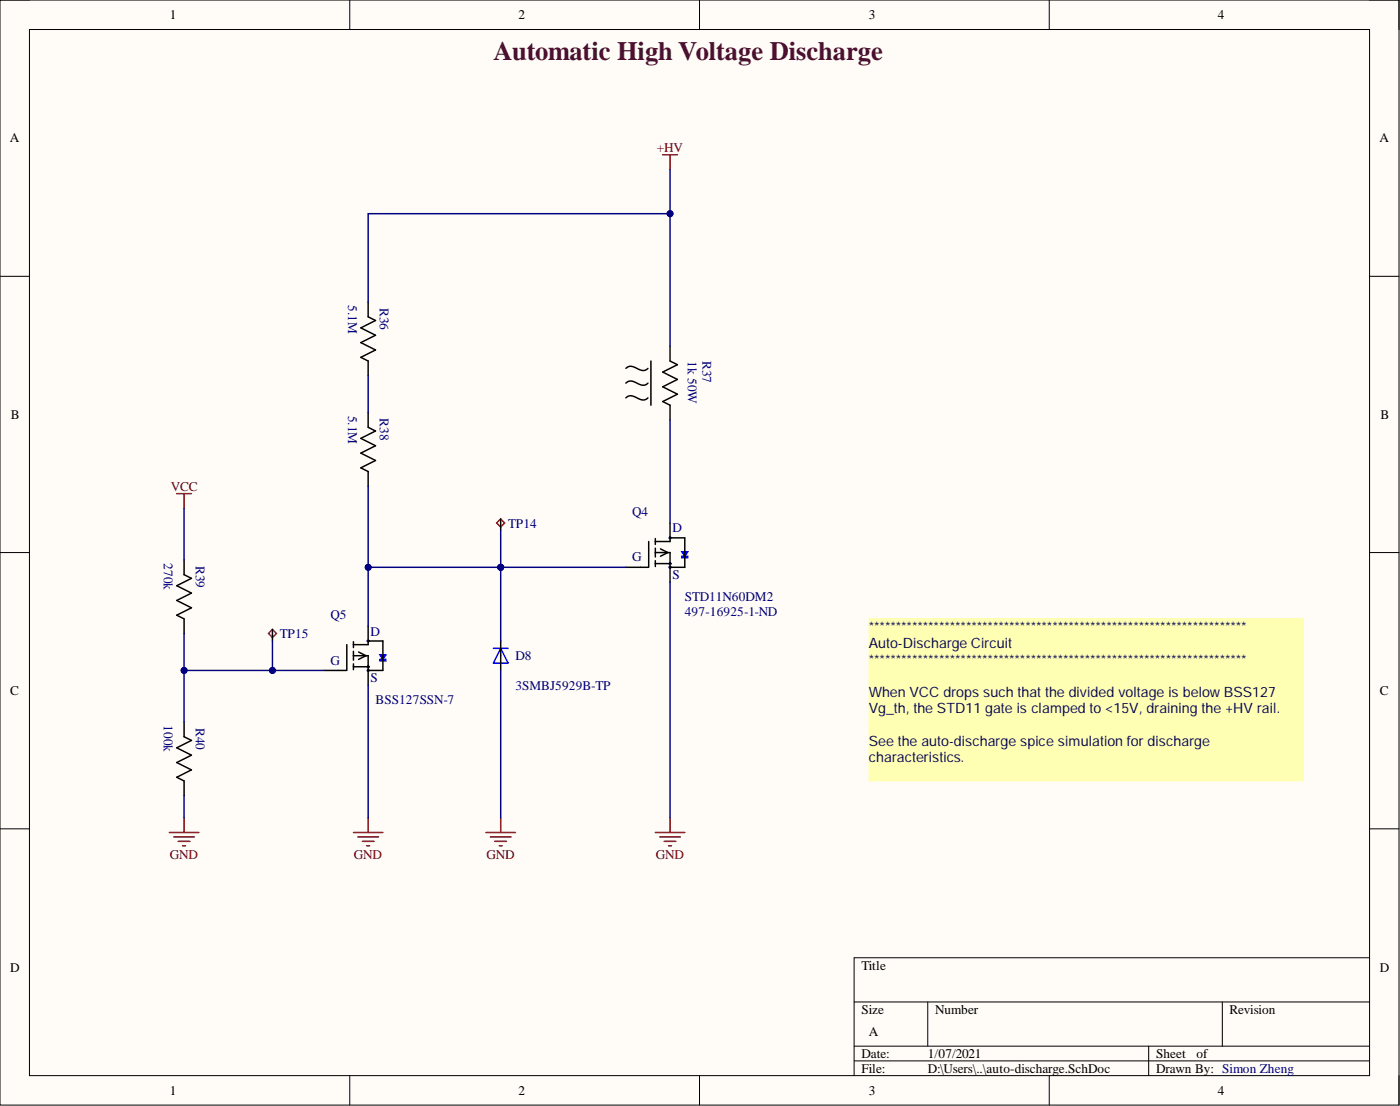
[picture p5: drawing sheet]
<svg xmlns="http://www.w3.org/2000/svg" width="241mm" height="190mm" viewBox="0 0 241 190" stroke-linecap="round" stroke-linejoin="round" font-family="sans-serif">
<defs><g id="words">
<text font-size="4.6" fill="#4c1130" x="85" y="10.4">Automatic High Voltage Discharge</text>
<g font-size="2.5" fill="#020255">
<text x="149.8" y="108.9">**********************************************************************</text>
<text x="149.8" y="111.7">Auto-Discharge Circuit</text>
<text x="149.8" y="114.5">**********************************************************************</text>
<text x="149.8" y="120">When VCC drops such that the divided voltage is below BSS127</text>
<text x="149.8" y="122.8">Vg_th, the STD11 gate is clamped to &lt;15V, draining the +HV rail.</text>
<text x="149.8" y="128.4">See the auto-discharge spice simulation for discharge</text>
<text x="149.8" y="131.2">characteristics.</text>
</g>
<g font-size="2.3">
<text x="29.3" y="3.3">1</text>
<text x="89.3" y="3.3">2</text>
<text x="149.8" y="3.3">3</text>
<text x="209.9" y="3.3">4</text>
<text x="1.7" y="24.5">A</text>
<text x="237.7" y="24.5">A</text>
<text x="1.9" y="72.2">B</text>
<text x="237.9" y="72.2">B</text>
<text x="1.8" y="119.7">C</text>
<text x="237.8" y="119.7">C</text>
<text x="1.8" y="167.3">D</text>
<text x="148.5" y="167">Title</text>
<text x="237.8" y="167.3">D</text>
<text x="148.5" y="174.6">Size</text>
<text x="149.8" y="178.4">A</text>
<text x="161.2" y="174.6">Number</text>
<text x="211.9" y="174.6">Revision</text>
<text x="148.5" y="182.2">Date:</text>
<text x="148.5" y="184.8">File:</text>
<text x="159.9" y="182.2">1/07/2021</text>
<text x="159.9" y="184.8">D:\Users\..\auto-discharge.SchDoc</text>
<text x="199.2" y="182.2">Sheet</text>
<text x="199.2" y="184.8">Drawn By: Simon Zheng</text>
<text x="206.2" y="182.2">of</text>
<text x="29.3" y="188.6">1</text>
<text x="89.3" y="188.6">2</text>
<text x="149.8" y="188.6">3</text>
<text x="209.9" y="188.6">4</text>
</g>
<g font-size="2.3" fill="#800000">
<text x="113.2" y="26.1">+HV</text>
<text x="29.4" y="84.5">VCC</text>
<text x="29.3" y="148">GND</text>
<text x="61" y="148">GND</text>
<text x="83.8" y="148">GND</text>
<text x="113" y="148">GND</text>
</g>
<g font-size="2.3" fill="#000080">
<text x="60" y="52.5" transform="rotate(90 60 52.5)">5.1M</text>
<text x="65.5" y="53" transform="rotate(90 65.5 53)">R36</text>
<text x="118.5" y="62.2" transform="rotate(90 118.5 62.2)">1k 50W</text>
<text x="121.1" y="62.2" transform="rotate(90 121.1 62.2)">R37</text>
<text x="60" y="71.6" transform="rotate(90 60 71.6)">5.1M</text>
<text x="65.5" y="72.1" transform="rotate(90 65.5 72.1)">R38</text>
<text x="109" y="88.8">Q4</text>
<text x="87.6" y="90.9">TP14</text>
<text x="115.9" y="91.7">D</text>
<text x="28.3" y="97" transform="rotate(90 28.3 97)">270k</text>
<text x="33.8" y="97.5" transform="rotate(90 33.8 97.5)">R39</text>
<text x="109" y="96.7">G</text>
<text x="115.9" y="99.7">S</text>
<text x="56.9" y="106.6">Q5</text>
<text x="118" y="106.1">497-16925-1-ND</text>
<text x="118" y="103.6">STD11N60DM2</text>
<text x="48.2" y="109.9">TP15</text>
<text x="63.9" y="109.5">D</text>
<text x="88.8" y="113.7">D8</text>
<text x="56.9" y="114.5">G</text>
<text x="63.9" y="117.4">S</text>
<text x="88.8" y="118.8">3SMBJ5929B-TP</text>
<text x="28.3" y="124.9" transform="rotate(90 28.3 124.9)">100k</text>
<text x="33.8" y="125.4" transform="rotate(90 33.8 125.4)">R40</text>
<text x="64.7" y="121.3">BSS127SSN-7</text>
</g>
</g></defs>
<path d="M0 0h241.1v190.3h-241.1z" fill-rule="evenodd" fill="#fffcf8"/>
<path d="M0 0h241.1v190.3h-241.1z" fill="none" stroke="#000" stroke-width=".17"/>
<path d="M5.1 5.1h231v180.2h-231z" fill-rule="evenodd" fill="#fffcf8"/>
<g fill="none" stroke="#000" stroke-width=".17">
<path d="M0 0h5.1M5.1 5.1h231v180.2h-231zM60.3 0v5.1M120.6 0v5.1M180.8 0v5.1M236.1 0h5v5.1M0 47.6h5.1M236.1 47.6h5M0 95.2h5.1M236.1 95.2h5M0 142.8h5.1M236.1 142.8h5"/>
<path d="M147.2 172.6h88.9M159.9 172.6v7.6M210.7 172.6v7.6M236.1 165h-88.9v20.3M60.3 185.3v5M120.6 185.3v5M147.2 180.2h88.9M147.2 182.7h88.9M180.8 185.3v5M198 180.2v5.1M241.1 185.3v5"/>
</g>
<path d="M113 143.4h5M113.7 144.2h3.6M114.5 144.9h2M115.2 145.7h.5M115.5 140.9v2.5" fill="none" stroke="#800000" stroke-width=".25"/>
<path d="M117.5 95h1l-.5 .8z" fill="#00f"/>
<path d="M117.5 95h1l-.5 .8z" fill="none" stroke="#00f" stroke-width=".25"/>
<path d="M117.5 95.8h1v.3h-1z" fill-rule="evenodd" fill="#00f"/>
<g fill="none" stroke="#00f" stroke-width=".25">
<path d="M117.5 95.8h1v.3h-1z"/>
<circle cx="115.5" cy="97.1" r=".13"/>
<circle cx="115.5" cy="92.6" r=".13"/>
<circle cx="115.5" cy="97.7" r=".13"/>
</g>
<path d="M107.9 97.7h3.8M111.8 93.3v4.4M113 95.2h2.5v5.1M113 97.1h2.5M113 92.8v1M113 94.4v1.5M113 96.6v1M113.8 94.5l1.3 .7-1.3 .6M115.5 90.1v3.2h-2.5M115.5 92.6h2.5v5.1h-2.5" fill="none" stroke="#000" stroke-width=".25"/>
<path d="M65.5 112.8h1l-.5 .8z" fill="#00f"/>
<path d="M65.5 112.8h1l-.5 .8z" fill="none" stroke="#00f" stroke-width=".25"/>
<path d="M65.5 113.6h1v.2h-1z" fill-rule="evenodd" fill="#00f"/>
<g fill="none" stroke="#00f" stroke-width=".25">
<path d="M65.5 113.6h1v.2h-1zM85 111.7h2.6M86.3 111.7l1.3 2.5h-2.6z"/>
<circle cx="63.5" cy="115.5" r=".13"/>
<circle cx="63.5" cy="110.4" r=".13"/>
<circle cx="63.5" cy="114.8" r=".13"/>
</g>
<g fill="none" stroke="#000" stroke-width=".25">
<path d="M63.5 52v2.6l1.2 .6-2.5 1.3 2.5 1.2-2.5 1.3 2.5 1.3-2.5 1.2 1.3 .7v2.5M115.5 59.6v2.6l1.3 .6-2.6 1.3 2.6 1.3-2.6 1.2 2.6 1.3-2.6 1.3 1.3 .6v2.5M63.5 71.1v2.5l1.2 .6-2.5 1.3 2.5 1.3-2.5 1.2 2.5 1.3-2.5 1.3 1.3 .6v2.6M107.9 68.5a1.66 1.66 0 0 1 2.1 .2l.7 .2a1.06 1.06 0 0 0 1-.4M107.9 66a1.66 1.66 0 0 1 2.1 .1l.7 .3a1.06 1.06 0 0 0 1-.4M107.9 63.5a1.66 1.66 0 0 1 2.1 .1l.7 .2a1.06 1.06 0 0 0 1-.3M112.2 62.2v7.6M31.7 96.4v2.6l1.3 .6-2.5 1.3 2.5 1.3-2.5 1.2 2.5 1.3-2.5 1.3 1.2 .6v2.5M55.8 115.5h3.9M59.8 111v4.5M60.9 112.9h2.6v5.1M60.9 114.8h2.6"/>
<path d="M60.9 110.5v1M60.9 112.2v1.5M60.9 114.3v1.1M61.8 112.3l1.3 .6-1.3 .7M63.5 107.9v3.1h-2.6M63.5 110.4h2.5v5.1h-2.5M86.3 110.4v5.1M31.7 124.4v2.5l1.3 .6-2.5 1.3 2.5 1.3-2.5 1.2 2.5 1.3-2.5 1.3 1.2 .6v2.6"/>
</g>
<g fill="none" stroke="#800000" stroke-width=".25">
<path d="M114.2 26.7h2.6M115.5 26.7v2.5M30.5 85h2.5M31.7 85v2.6M29.2 143.4h5.1M30 144.2h3.5M30.7 144.9h2M31.5 145.7h.5M31.7 140.9v2.5M60.9 143.4h5.1M61.7 144.2h3.5M62.4 144.9h2.1"/>
<path d="M63.2 145.7h.5M63.5 140.9v2.5M83.8 143.4h5M84.5 144.2h3.6M85.3 144.9h2M86 145.7h.6M86.3 140.9v2.5"/>
</g>
<path d="M149.8 106.6h74.8v27.9h-74.8z" fill-rule="evenodd" fill="#ffffb3"/>
<path d="M149.8 106.6h74.8v27.9h-74.8z" fill="none" stroke="#ffffb3" stroke-width=".17"/>
<path d="M85.6 90.1l.7-.7 .7 .7-.7 .7zM46.3 109.1l.7-.7 .7 .7-.7 .7z" fill="none" stroke="#f00" stroke-width=".25"/>
<path d="M86.3 89.4v2M47 108.4v2" fill="none" stroke="#000" stroke-width=".25"/>
<path d="M31.7 115.5h24.1" fill="none" stroke="#000080" stroke-width=".25"/>
<circle cx="47" cy="115.5" r=".51" fill="#000080"/>
<circle cx="47" cy="115.5" r=".51" fill="none" stroke="#000080" stroke-width=".17"/>
<circle cx="31.7" cy="115.5" r=".51" fill="#000080"/>
<circle cx="31.7" cy="115.5" r=".51" fill="none" stroke="#000080" stroke-width=".17"/>
<path d="M63.5 97.7h44.4" fill="none" stroke="#000080" stroke-width=".25"/>
<circle cx="86.3" cy="97.7" r=".51" fill="#000080"/>
<circle cx="86.3" cy="97.7" r=".51" fill="none" stroke="#000080" stroke-width=".17"/>
<circle cx="63.5" cy="97.7" r=".51" fill="#000080"/>
<circle cx="63.5" cy="97.7" r=".51" fill="none" stroke="#000080" stroke-width=".17"/>
<path d="M115.5 29.2v7.6h-52v15.2" fill="none" stroke="#000080" stroke-width=".25"/>
<circle cx="115.5" cy="36.8" r=".51" fill="#000080"/>
<circle cx="115.5" cy="36.8" r=".51" fill="none" stroke="#000080" stroke-width=".17"/>
<path d="M31.7 109.1v15.3M31.7 137.1v3.8" fill="none" stroke="#000080" stroke-width=".25"/>
<circle cx="31.7" cy="115.5" r=".51" fill="#000080"/>
<circle cx="31.7" cy="115.5" r=".51" fill="none" stroke="#000080" stroke-width=".17"/>
<path d="M31.7 87.6v8.8M47 110.4v5.1" fill="none" stroke="#000080" stroke-width=".25"/>
<circle cx="47" cy="115.5" r=".51" fill="#000080"/>
<circle cx="47" cy="115.5" r=".51" fill="none" stroke="#000080" stroke-width=".17"/>
<path d="M63.5 83.8v24.1M63.5 118v22.9" fill="none" stroke="#000080" stroke-width=".25"/>
<circle cx="63.5" cy="97.7" r=".51" fill="#000080"/>
<circle cx="63.5" cy="97.7" r=".51" fill="none" stroke="#000080" stroke-width=".17"/>
<path d="M63.5 64.7v6.4M86.3 97.7v12.7M86.3 115.5v25.4" fill="none" stroke="#000080" stroke-width=".25"/>
<circle cx="86.3" cy="97.7" r=".51" fill="#000080"/>
<circle cx="86.3" cy="97.7" r=".51" fill="none" stroke="#000080" stroke-width=".17"/>
<path d="M86.3 91.4v6.3" fill="none" stroke="#000080" stroke-width=".25"/>
<circle cx="86.3" cy="97.7" r=".51" fill="#000080"/>
<circle cx="86.3" cy="97.7" r=".51" fill="none" stroke="#000080" stroke-width=".17"/>
<path d="M115.5 36.8v22.8M115.5 72.3v17.8M115.5 100.3v40.6" fill="none" stroke="#000080" stroke-width=".25"/>
<circle cx="115.5" cy="36.8" r=".51" fill="#000080"/>
<circle cx="115.5" cy="36.8" r=".51" fill="none" stroke="#000080" stroke-width=".17"/>
<use href="#words"/>
</svg>
